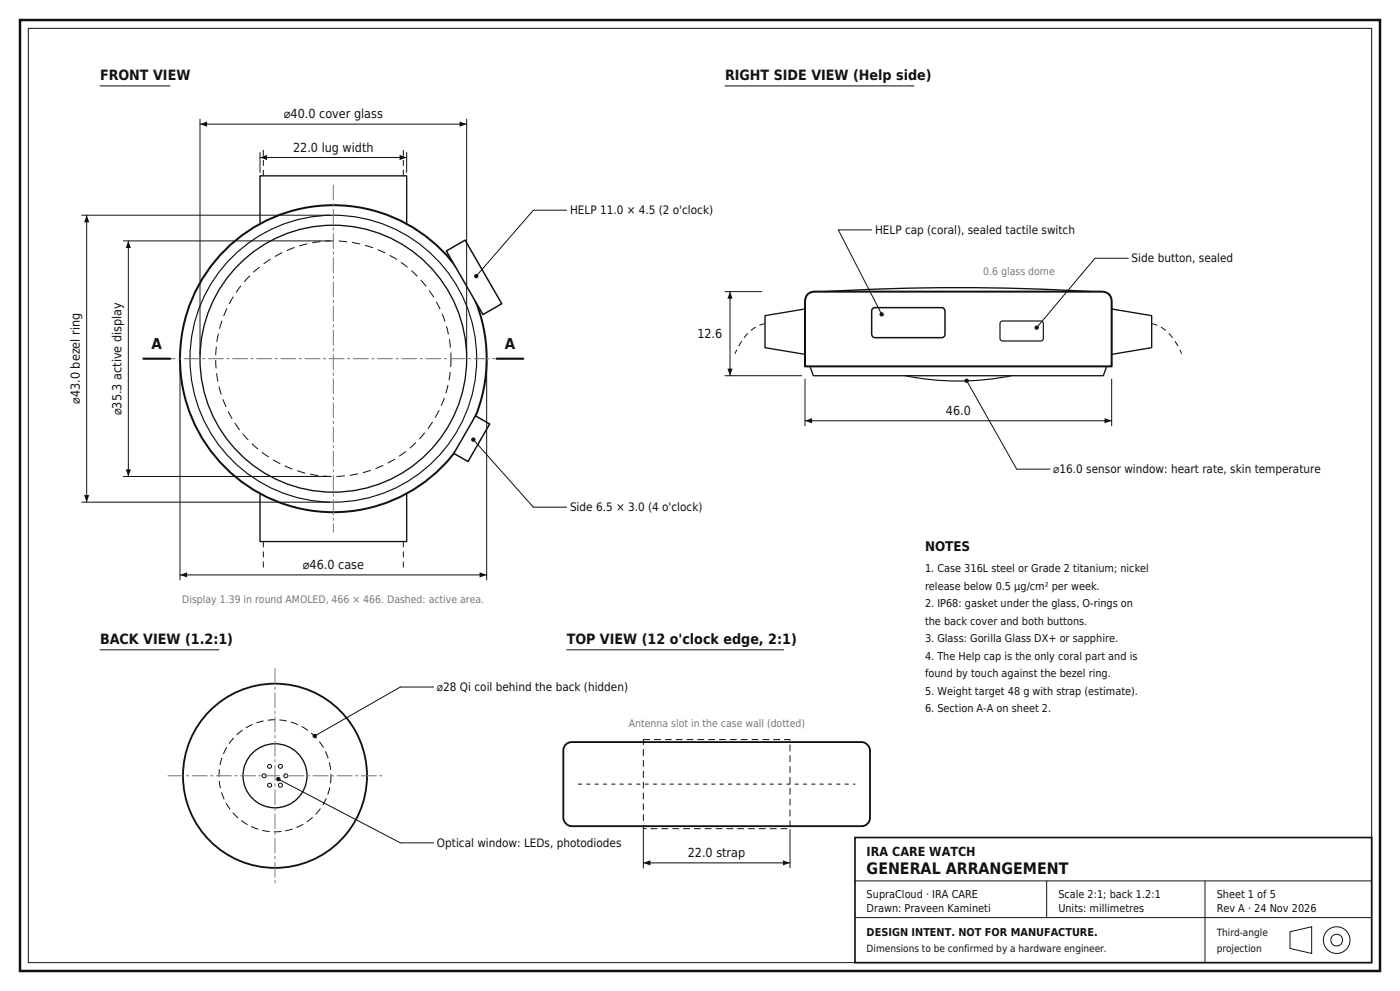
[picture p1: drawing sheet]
<svg xmlns="http://www.w3.org/2000/svg" width="315mm" height="223mm" viewBox="0 0 315 223" stroke-linecap="round" stroke-linejoin="round" font-family="sans-serif">
<defs><g id="words">
<text font-size="3.6" fill="#111" x="195" y="196.5">GENERAL ARRANGEMENT</text>
<g font-size="3.4" fill="#111">
<text x="34.1" y="78.4">A</text>
<text x="113.6" y="78.4">A</text>
</g>
<g font-size="3.2" fill="#111">
<text x="22.5" y="18">FRONT VIEW</text>
<text x="163.1" y="18">RIGHT SIDE VIEW (Help side)</text>
<text x="22.5" y="144.8">BACK VIEW (1.2:1)</text>
<text x="127.5" y="144.8">TOP VIEW (12 o'clock edge, 2:1)</text>
</g>
<text font-size="3" fill="#111" x="208.1" y="123.8">NOTES</text>
<g font-size="2.8" fill="#111">
<text x="63.9" y="26.6">⌀40.0 cover glass</text>
<text x="66" y="34.1">22.0 lug width</text>
<text x="156.9" y="75.9">12.6</text>
<text x="18" y="90.8" transform="rotate(-90 18 90.8)">⌀43.0 bezel ring</text>
<text x="27.4" y="93.4" transform="rotate(-90 27.4 93.4)">⌀35.3 active display</text>
<text x="212.8" y="93.3">46.0</text>
<text x="68.1" y="127.9">⌀46.0 case</text>
<text x="154.8" y="192.6">22.0 strap</text>
<text x="195" y="192.4">IRA CARE WATCH</text>
</g>
<g font-size="2.6" fill="#111">
<text x="128.2" y="48.2">HELP 11.0 × 4.5 (2 o'clock)</text>
<text x="196.9" y="52.6">HELP cap (coral), sealed tactile switch</text>
<text x="254.6" y="59">Side button, sealed</text>
<text x="237" y="106.4">⌀16.0 sensor window: heart rate, skin temperature</text>
<text x="128.2" y="114.9">Side 6.5 × 3.0 (4 o'clock)</text>
<text x="98.3" y="155.4">⌀28 Qi coil behind the back (hidden)</text>
<text x="98.3" y="190.4">Optical window: LEDs, photodiodes</text>
</g>
<g font-size="2.4" fill="#111">
<text x="208.1" y="128.6">1. Case 316L steel or Grade 2 titanium; nickel</text>
<text x="208.1" y="132.6">release below 0.5 µg/cm² per week.</text>
<text x="208.1" y="136.5">2. IP68: gasket under the glass, O-rings on</text>
<text x="208.1" y="140.4">the back cover and both buttons.</text>
<text x="208.1" y="144.4">3. Glass: Gorilla Glass DX+ or sapphire.</text>
<text x="208.1" y="148.3">4. The Help cap is the only coral part and is</text>
<text x="208.1" y="152.2">found by touch against the bezel ring.</text>
<text x="208.1" y="156.2">5. Weight target 48 g with strap (estimate).</text>
<text x="208.1" y="160.1">6. Section A-A on sheet 2.</text>
<text x="195" y="201.8">SupraCloud · IRA CARE</text>
<text x="238.1" y="201.8">Scale 2:1; back 1.2:1</text>
<text x="273.8" y="201.8">Sheet 1 of 5</text>
<text x="195" y="204.9">Drawn: Praveen Kamineti</text>
<text x="238.1" y="204.9">Units: millimetres</text>
<text x="273.8" y="204.9">Rev A · 24 Nov 2026</text>
<text x="195" y="210.4">DESIGN INTENT. NOT FOR MANUFACTURE.</text>
</g>
<g font-size="2.3" fill="#777">
<text x="221.2" y="61.8">0.6 glass dome</text>
<text x="41" y="135.6">Display 1.39 in round AMOLED, 466 × 466. Dashed: active area.</text>
<text x="141.5" y="163.4">Antenna slot in the case wall (dotted)</text>
</g>
<g font-size="2.2" fill="#111">
<text x="195" y="213.9">Dimensions to be confirmed by a hardware engineer.</text>
<text x="273.8" y="210.4">Third-angle</text>
<text x="273.8" y="213.9">projection</text>
</g>
</g></defs>
<path d="M4.5 4.5h306v213.8h-306z" fill="none" stroke="#111" stroke-width=".56"/>
<path d="M6.4 6.4h302.2v210h-302.2zM22.5 19.3h15.8" fill="none" stroke="#111" stroke-width=".22"/>
<path d="M58.5 53.7v-14.2h33v14.2M58.5 107.5v14.2h33v-14.2" fill="none" stroke="#111" stroke-width=".3"/>
<path d="M59.3 39.5v-6.3M90.7 39.5v-6.3M59.3 121.7v6.4M90.7 121.7v6.4" fill="none" stroke="#111" stroke-width=".22" stroke-dasharray="1.3 .9" stroke-linecap="butt"/>
<circle cx="75" cy="80.6" r="34.5" fill="#fff" stroke="#111" stroke-width=".45"/>
<circle cx="75" cy="80.6" r="32.3" fill="none" stroke="#111" stroke-width=".26"/>
<circle cx="75" cy="80.6" r="30" fill="none" stroke="#111" stroke-width=".3"/>
<circle cx="75" cy="80.6" r="26.5" fill="none" stroke="#111" stroke-width=".22" stroke-dasharray="1.9 1.1" stroke-linecap="butt"/>
<path d="M75 41.6v78M36 80.6h78" fill="none" stroke="#777" stroke-width=".22" stroke-dasharray="3.4 .7 .6 .7"/>
<g fill="#fff" stroke="#111" stroke-width=".34">
<path d="M100.4 56.4l4.2-2.4 8.3 14.3-4.2 2.4z"/>
<path d="M107 93.5l3.2 1.8-4.9 8.4-3.2-1.8z"/>
</g>
<path d="M32.3 80.6h6M111.7 80.6h6" fill="none" stroke="#111" stroke-width=".49"/>
<path d="M58.5 34.3v4.5M58.5 35.4h33M91.5 34.3v4.5" fill="none" stroke="#111" stroke-width=".22"/>
<g fill="#111">
<path d="M58.5 35.4l1.6-.6v1.2z"/>
<path d="M89.9 34.8l1.6 .6-1.6 .6z"/>
</g>
<path d="M45 26.8v53.1M45 27.9h60M105 26.8v53.1" fill="none" stroke="#111" stroke-width=".22"/>
<g fill="#111">
<path d="M45 27.9l1.6-.6v1.2z"/>
<path d="M103.4 27.3l1.6 .6-1.6 .6z"/>
</g>
<path d="M40.5 81.4v48.9M109.5 81.4v48.9M40.5 129.2h69" fill="none" stroke="#111" stroke-width=".22"/>
<g fill="#111">
<path d="M40.5 129.2l1.6-.6v1.2z"/>
<path d="M107.9 128.6l1.6 .6-1.6 .6z"/>
</g>
<path d="M27.7 54.1h46.6M28.9 54.1v53M27.7 107.1h46.6" fill="none" stroke="#111" stroke-width=".22"/>
<g fill="#111">
<path d="M28.9 54.1l.6 1.6h-1.2z"/>
<path d="M28.3 105.5h1.2l-.6 1.6z"/>
</g>
<path d="M18.4 48.4h55.9M19.5 48.4v64.5M18.4 112.9h55.9" fill="none" stroke="#111" stroke-width=".22"/>
<g fill="#111">
<path d="M19.5 48.4l.6 1.6h-1.2z"/>
<path d="M18.9 111.3h1.2l-.6 1.6z"/>
<circle cx="107.2" cy="62.1" r=".49"/>
</g>
<path d="M120 47.3l-12.8 14.8z" fill="#000" stroke="#111" stroke-width=".22"/>
<path d="M120 47.3h7.5" fill="none" stroke="#111" stroke-width=".22"/>
<circle cx="106.5" cy="98.8" r=".49" fill="#111"/>
<path d="M106.5 98.8l13.5 15.2z" fill="#000" stroke="#111" stroke-width=".22"/>
<path d="M163.1 19.3h42.6M181.1 85.2v10.5M181.1 94.6h69M250.1 85.2v10.5M120 114h7.5" fill="none" stroke="#111" stroke-width=".22"/>
<path d="M181.9 66l.4-.3 1.2-.1h64.2a2.13 2.13 0 0 1 2.4 2.3v14.5h-69v-14.5a2.29 2.29 0 0 1 .8-1.9z" fill="none" stroke="#111" stroke-width=".45"/>
<path d="M181.1 69.5l-9 1.4v7.2l9 1.6M185.6 65.6a500.4 500.4 0 0 1 60 0M250.1 69.5l9 1.4v7.2l-9 1.6M182.2 82.4l.8 2.1h65.2l.8-2.1" fill="none" stroke="#111" stroke-width=".3"/>
<path d="M225.1 72.4l.5-.2h8.9l.3 .5-.1 3.7-.5 .2h-8.9l-.3-.5zM203.6 84.5a60.6 60.6 0 0 0 24 0" fill="none" stroke="#111" stroke-width=".26"/>
<path d="M196.3 69.4l.6-.2h15a.81 .81 0 0 1 .7 .7v5.2a.75 .75 0 0 1-.7 .8h-15a.81 .81 0 0 1-.8-.8v-5.2z" fill="none" stroke="#111" stroke-width=".34"/>
<path d="M172.1 72.7a8.5 8.5 0 0 0-5.6 4.6l-1.1 2.2M259.1 72.7a8.5 8.5 0 0 1 5.7 4.6l1.1 2.2" fill="none" stroke="#111" stroke-width=".22" stroke-dasharray="1.3 .9" stroke-linecap="butt"/>
<g fill="#111">
<path d="M181.1 94.6l1.6-.6v1.2z"/>
<path d="M248.5 94l1.6 .6-1.6 .6z"/>
</g>
<path d="M163.1 65.6h8.3M164.2 65.6v18.9M163.1 84.5h17.3" fill="none" stroke="#111" stroke-width=".22"/>
<g fill="#111">
<path d="M164.2 65.6l.6 1.5h-1.1z"/>
<path d="M163.7 82.9h1.1l-.6 1.6z"/>
<circle cx="198.4" cy="70.6" r=".49"/>
</g>
<path d="M188.6 51.7l9.8 19z" fill="#000" stroke="#111" stroke-width=".22"/>
<path d="M188.6 51.7h7.5" fill="none" stroke="#111" stroke-width=".22"/>
<circle cx="233.2" cy="73.6" r=".49" fill="#111"/>
<path d="M246.4 58l-13.2 15.7z" fill="#000" stroke="#111" stroke-width=".22"/>
<path d="M246.4 58h7.5" fill="none" stroke="#111" stroke-width=".22"/>
<circle cx="217.5" cy="85.6" r=".49" fill="#111"/>
<path d="M217.5 85.6l11.3 19.9z" fill="#000" stroke="#111" stroke-width=".22"/>
<g fill="none" stroke="#111" stroke-width=".22">
<path d="M228.8 105.5h7.4M22.5 146.1h26.8"/>
<circle cx="59.4" cy="174.4" r=".45"/>
<circle cx="60.7" cy="176.5" r=".45"/>
<circle cx="60.7" cy="172.3" r=".45"/>
<circle cx="63.1" cy="172.3" r=".45"/>
<circle cx="63.1" cy="176.5" r=".45"/>
<circle cx="64.3" cy="174.4" r=".45"/>
</g>
<circle cx="61.9" cy="174.4" r="20.7" fill="none" stroke="#111" stroke-width=".41"/>
<circle cx="61.9" cy="174.4" r="12.6" fill="none" stroke="#111" stroke-width=".22" stroke-dasharray="1.7 .9" stroke-linecap="butt"/>
<circle cx="61.9" cy="174.4" r="7.2" fill="none" stroke="#111" stroke-width=".3"/>
<path d="M61.9 150.3v48.1M37.8 174.4h48.1" fill="none" stroke="#777" stroke-width=".22" stroke-dasharray="3.4 .7 .6 .7"/>
<circle cx="70.8" cy="165.4" r=".49" fill="#111"/>
<path d="M70.8 165.4l19.3-11z" fill="#000" stroke="#111" stroke-width=".22"/>
<path d="M90.1 154.4h7.5" fill="none" stroke="#111" stroke-width=".22"/>
<circle cx="62.6" cy="175.1" r=".49" fill="#111"/>
<path d="M62.6 175.1l27.5 14.3z" fill="#000" stroke="#111" stroke-width=".22"/>
<path d="M127.5 146.1h48.8M90.1 189.4h7.5M144.8 186.5v8.6M144.8 194h33M177.8 186.5v8.6" fill="none" stroke="#111" stroke-width=".22"/>
<path d="M127.3 167.4l.8-.5 .5-.1h65.3a2.02 2.02 0 0 1 1.9 1.9v15.1a1.88 1.88 0 0 1-1.9 1.9h-65.3a2.01 2.01 0 0 1-1.9-1.9v-15.1l.1-.5z" fill="none" stroke="#111" stroke-width=".41"/>
<path d="M144.8 166.2h33v20.1h-33z" fill="none" stroke="#111" stroke-width=".22" stroke-dasharray="1.5 .9" stroke-linecap="butt"/>
<path d="M130.1 176.2h62.3" fill="none" stroke="#111" stroke-width=".22" stroke-dasharray=".7 1.1"/>
<g fill="#111">
<path d="M144.8 194l1.5-.6v1.1z"/>
<path d="M176.2 193.4l1.6 .6-1.6 .5z"/>
</g>
<path d="M192.4 188.2h116.2v28.2h-116.2z" fill="#fff" stroke="#111" stroke-width=".37"/>
<g fill="none" stroke="#111" stroke-width=".22">
<path d="M192.4 198h116.2M235.5 198v8.2M271.1 198v18.4M192.4 206.2h116.2M290.2 209.4l4.9-1.1v6l-4.9-1.1z"/>
<circle cx="300.7" cy="211.3" r="1.32"/>
<circle cx="300.7" cy="211.3" r="3"/>
</g>
<use href="#words"/>
</svg>
